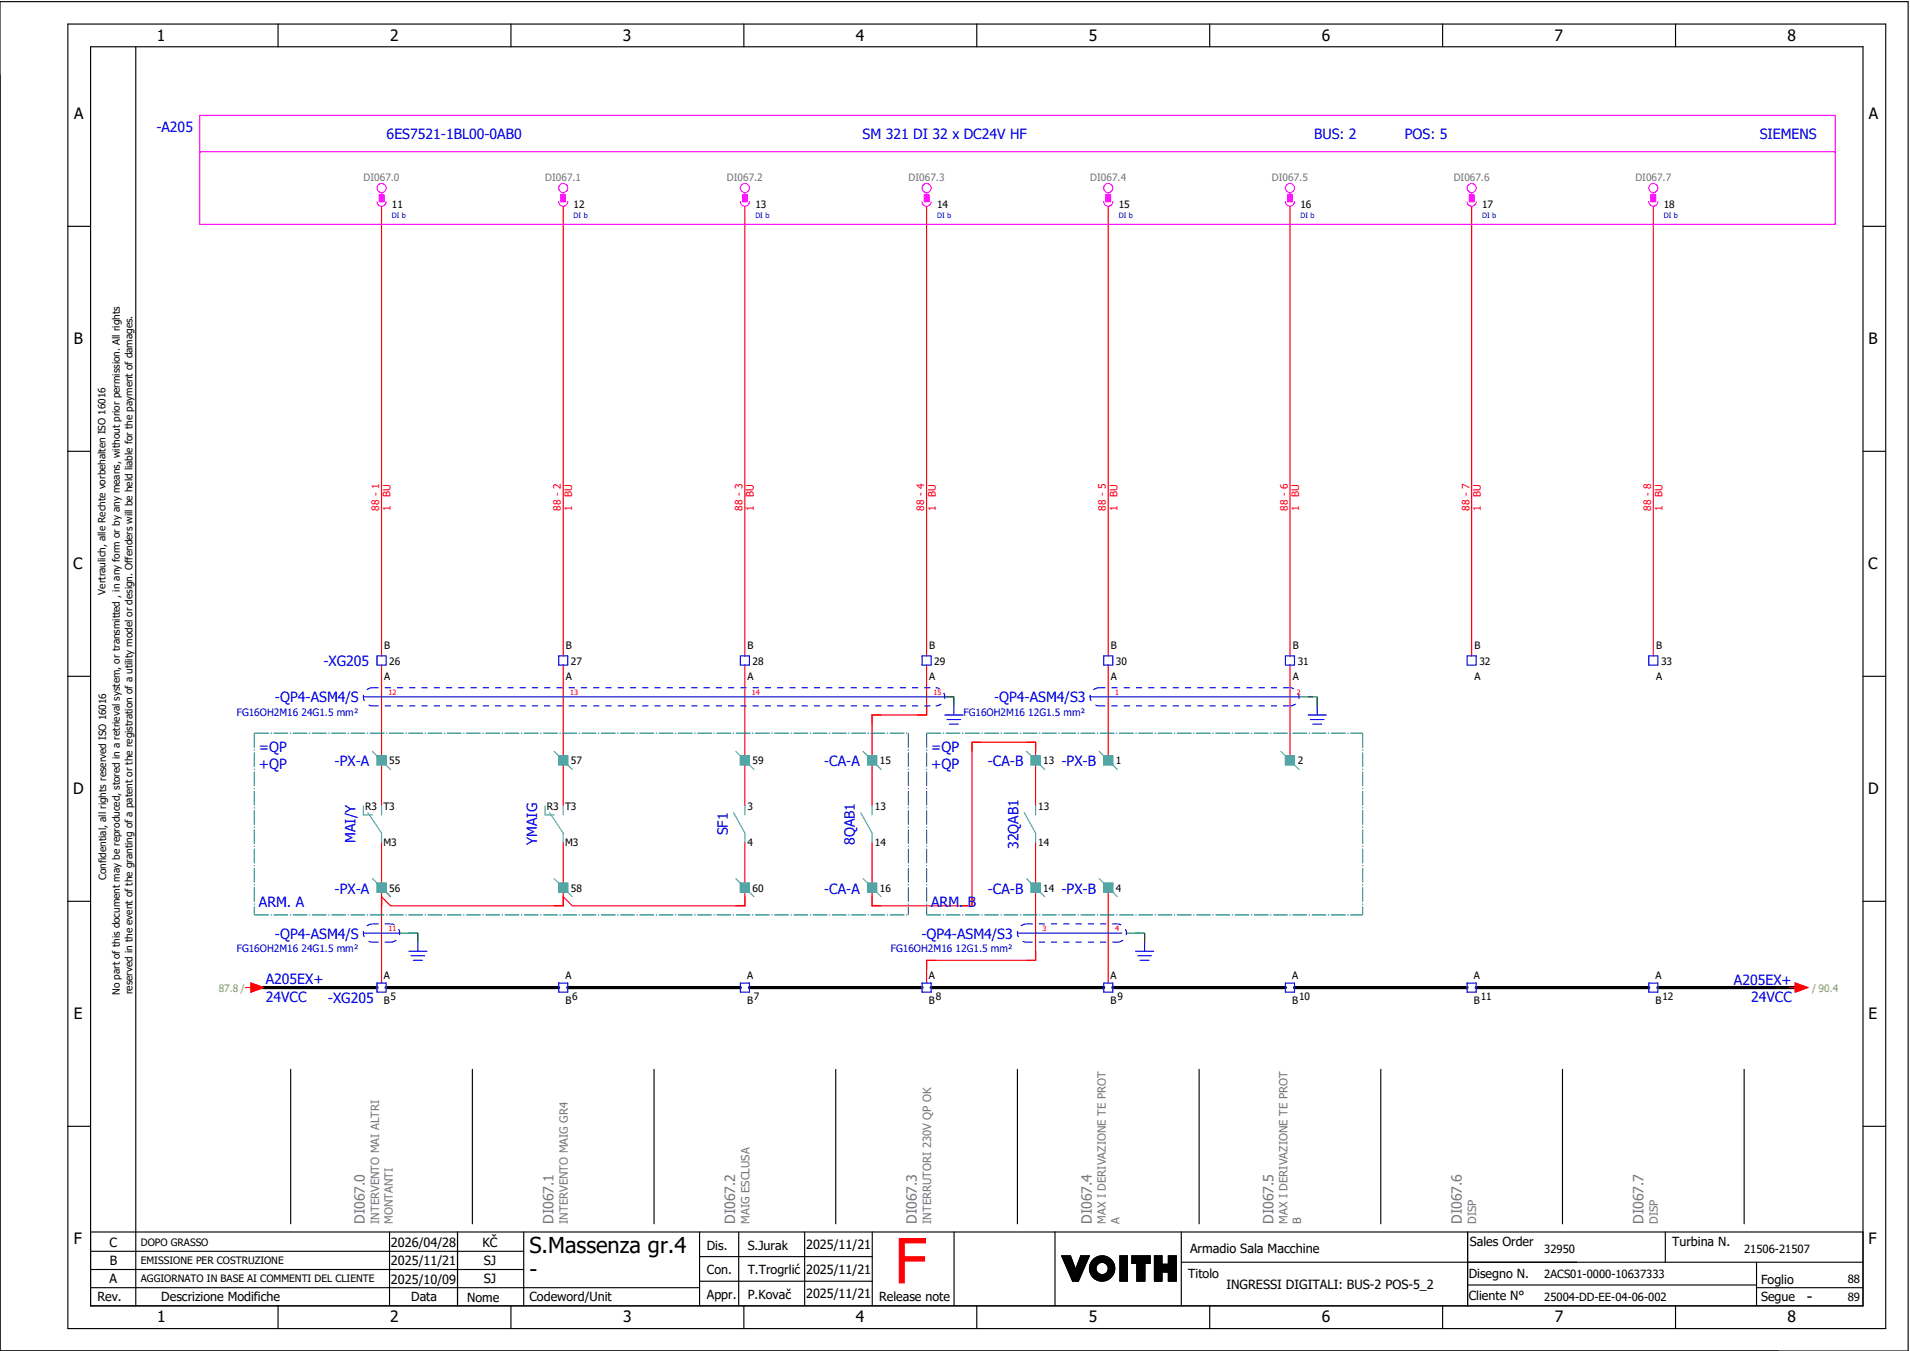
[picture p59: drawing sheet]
<svg xmlns="http://www.w3.org/2000/svg" width="421mm" height="297mm" viewBox="0 0 421 297" stroke-linecap="round" stroke-linejoin="round" font-family="sans-serif">
<defs><g id="words">
<text font-size="13.8" fill="#f00" x="196.9" y="282.5">F</text>
<g font-size="4.8">
<text x="116.6" y="275.8">S.Massenza gr.4</text>
<text x="116.6" y="281.1">-</text>
</g>
<g font-size="3.4">
<text x="34.5" y="9">1</text>
<text x="85.9" y="9">2</text>
<text x="137.1" y="9">3</text>
<text x="188.4" y="9">4</text>
<text x="239.7" y="9">5</text>
<text x="291" y="9">6</text>
<text x="342.3" y="9">7</text>
<text x="393.5" y="9">8</text>
<text x="16.3" y="26.2">A</text>
<text x="411.5" y="26.2">A</text>
<text x="16.2" y="75.8">B</text>
<text x="411.4" y="75.8">B</text>
<text x="16.1" y="125.3">C</text>
<text x="411.3" y="125.3">C</text>
<text x="16.1" y="174.8">D</text>
<text x="411.3" y="174.8">D</text>
<text x="16.2" y="224.4">E</text>
<text x="411.4" y="224.4">E</text>
<text x="16.2" y="273.9">F</text>
<text x="411.4" y="273.9">F</text>
<text x="397.8" y="286.6">-</text>
<text x="34.6" y="291">1</text>
<text x="85.9" y="291">2</text>
<text x="137.2" y="291">3</text>
<text x="188.4" y="291">4</text>
<text x="239.7" y="291">5</text>
<text x="291" y="291">6</text>
<text x="342.3" y="291">7</text>
<text x="393.6" y="291">8</text>
</g>
<g font-size="3.1" fill="#00f">
<text x="34.4" y="29">-A205</text>
<text x="85.1" y="30.6">6ES7521-1BL00-0AB0</text>
<text x="189.9" y="30.6">SM 321 DI 32 x DC24V HF</text>
<text x="289.3" y="30.6">BUS: 2</text>
<text x="309.3" y="30.6">POS: 5</text>
<text x="387.4" y="30.6">SIEMENS</text>
<text x="71.2" y="146.7">-XG205</text>
<text x="60.5" y="154.6">-QP4-ASM4/S</text>
<text x="218.8" y="154.6">-QP4-ASM4/S3</text>
<text x="57" y="165.5">=QP</text>
<text x="205" y="165.5">=QP</text>
<text x="57" y="169.3">+QP</text>
<text x="73.7" y="168.7">-PX-A</text>
<text x="181.5" y="168.7">-CA-A</text>
<text x="205" y="169.3">+QP</text>
<text x="217.5" y="168.7">-CA-B</text>
<text x="233.7" y="168.7">-PX-B</text>
<text x="78.2" y="185.6" transform="rotate(-90 78.2 185.6)">MAI/Y</text>
<text x="160.2" y="183.9" transform="rotate(-90 160.2 183.9)">SF1</text>
<text x="118.2" y="186" transform="rotate(-90 118.2 186)">YMAIG</text>
<text x="188.2" y="186" transform="rotate(-90 188.2 186)">8QAB1</text>
<text x="224.2" y="186.9" transform="rotate(-90 224.2 186.9)">32QAB1</text>
<text x="73.7" y="196.7">-PX-A</text>
<text x="181.5" y="196.7">-CA-A</text>
<text x="217.5" y="196.7">-CA-B</text>
<text x="233.7" y="196.7">-PX-B</text>
<text x="57" y="199.8">ARM. A</text>
<text x="205" y="199.8">ARM. B</text>
<text x="60.5" y="206.6">-QP4-ASM4/S</text>
<text x="202.8" y="206.6">-QP4-ASM4/S3</text>
<text x="58.5" y="216.6">A205EX+</text>
<text x="58.5" y="220.5">24VCC</text>
<text x="72.2" y="220.7">-XG205</text>
<text x="381.7" y="216.8">A205EX+</text>
<text x="385.5" y="220.5">24VCC</text>
</g>
<g font-size="3.1" fill="#767676">
<text x="80.4" y="269.4" transform="rotate(-90 80.4 269.4)">DI067.0</text>
<text x="121.9" y="269.4" transform="rotate(-90 121.9 269.4)">DI067.1</text>
<text x="161.9" y="269.4" transform="rotate(-90 161.9 269.4)">DI067.2</text>
<text x="201.9" y="269.4" transform="rotate(-90 201.9 269.4)">DI067.3</text>
<text x="240.4" y="269.4" transform="rotate(-90 240.4 269.4)">DI067.4</text>
<text x="280.4" y="269.4" transform="rotate(-90 280.4 269.4)">DI067.5</text>
<text x="321.9" y="269.4" transform="rotate(-90 321.9 269.4)">DI067.6</text>
<text x="361.9" y="269.4" transform="rotate(-90 361.9 269.4)">DI067.7</text>
</g>
<g font-size="2.8">
<text x="24.1" y="274.4">C</text>
<text x="86.1" y="274.4">2026/04/28</text>
<text x="106.2" y="274.4">KČ</text>
<text x="155.6" y="275.1">Dis.</text>
<text x="164.6" y="275.1">S.Jurak</text>
<text x="177.5" y="275">2025/11/21</text>
<text x="262" y="275.8">Armadio Sala Macchine</text>
<text x="323.6" y="274.3">Sales Order</text>
<text x="368.1" y="274.2">Turbina N.</text>
<text x="24.2" y="278.6">B</text>
<text x="86.1" y="278.6">2025/11/21</text>
<text x="106.5" y="278.6">SJ</text>
<text x="155.6" y="280.5">Con.</text>
<text x="164.6" y="280.5">T.Trogrlić</text>
<text x="177.5" y="280.4">2025/11/21</text>
<text x="261.6" y="281.3">Titolo</text>
<text x="323.4" y="281.2">Disegno N.</text>
<text x="21.4" y="286.5">Rev.</text>
<text x="24.1" y="282.5">A</text>
<text x="35.5" y="286.4">Descrizione Modifiche</text>
<text x="86.1" y="282.6">2025/10/09</text>
<text x="90.5" y="286.5">Data</text>
<text x="102.8" y="286.5">Nome</text>
<text x="106.5" y="282.5">SJ</text>
<text x="116.6" y="286.3">Codeword/Unit</text>
<text x="155.6" y="286">Appr.</text>
<text x="164.6" y="285.9">P.Kovač</text>
<text x="177.5" y="285.8">2025/11/21</text>
<text x="193.5" y="286.5">Release note</text>
<text x="270" y="283.8">INGRESSI DIGITALI: BUS-2 POS-5_2</text>
<text x="323.4" y="286.2">Cliente N°</text>
<text x="387.7" y="286.5">Segue</text>
<text x="387.7" y="282.6">Foglio</text>
</g>
<g font-size="2.5" fill="#767676">
<text x="83.5" y="269.4" transform="rotate(-90 83.5 269.4)">INTERVENTO MAI ALTRI</text>
<text x="86.5" y="269.4" transform="rotate(-90 86.5 269.4)">MONTANTI</text>
<text x="125" y="269.4" transform="rotate(-90 125 269.4)">INTERVENTO MAIG GR4</text>
<text x="165" y="269.4" transform="rotate(-90 165 269.4)">MAIG ESCLUSA</text>
<text x="205" y="269.4" transform="rotate(-90 205 269.4)">INTERRUTORI 230V QP OK</text>
<text x="243.5" y="269.4" transform="rotate(-90 243.5 269.4)">MAX I DERIVAZIONE TE PROT</text>
<text x="246.5" y="269.4" transform="rotate(-90 246.5 269.4)">A</text>
<text x="283.5" y="269.4" transform="rotate(-90 283.5 269.4)">MAX I DERIVAZIONE TE PROT</text>
<text x="286.5" y="269.4" transform="rotate(-90 286.5 269.4)">B</text>
<text x="325" y="269.4" transform="rotate(-90 325 269.4)">DISP</text>
<text x="365" y="269.4" transform="rotate(-90 365 269.4)">DISP</text>
</g>
<g font-size="2.5">
<text x="340" y="275.9">32950</text>
<text x="384" y="275.9">21506-21507</text>
<text x="340" y="281.4">2ACS01-0000-10637333</text>
<text x="340" y="286.4">25004-DD-EE-04-06-002</text>
<text x="406.8" y="282.4">88</text>
<text x="406.8" y="286.4">89</text>
</g>
<g font-size="2.2" fill="#767676">
<text x="80" y="39.9">DI067.0</text>
<text x="120" y="39.9">DI067.1</text>
<text x="160" y="39.9">DI067.2</text>
<text x="200" y="39.9">DI067.3</text>
<text x="240" y="39.9">DI067.4</text>
<text x="280" y="39.9">DI067.5</text>
<text x="320" y="39.9">DI067.6</text>
<text x="360" y="39.9">DI067.7</text>
</g>
<g font-size="2.2">
<text x="86.3" y="45.8">11</text>
<text x="126.3" y="45.8">12</text>
<text x="166.3" y="45.8">13</text>
<text x="206.3" y="45.8">14</text>
<text x="246.3" y="45.8">15</text>
<text x="286.3" y="45.8">16</text>
<text x="326.3" y="45.8">17</text>
<text x="366.3" y="45.8">18</text>
<text x="23.2" y="130.9" transform="rotate(-90 23.2 130.9)">Vertraulich, alle Rechte vorbehalten ISO 16016</text>
<text x="84.6" y="142.9">B</text>
<text x="124.6" y="142.9">B</text>
<text x="164.6" y="142.9">B</text>
<text x="204.6" y="142.9">B</text>
<text x="244.6" y="142.9">B</text>
<text x="284.6" y="142.9">B</text>
<text x="324.6" y="142.9">B</text>
<text x="364.6" y="142.9">B</text>
<text x="84.6" y="149.6">A</text>
<text x="85.7" y="146.3">26</text>
<text x="124.6" y="149.6">A</text>
<text x="125.7" y="146.3">27</text>
<text x="164.6" y="149.6">A</text>
<text x="165.7" y="146.3">28</text>
<text x="204.6" y="149.6">A</text>
<text x="205.7" y="146.3">29</text>
<text x="244.6" y="149.6">A</text>
<text x="245.7" y="146.3">30</text>
<text x="284.6" y="149.6">A</text>
<text x="285.7" y="146.3">31</text>
<text x="324.6" y="149.6">A</text>
<text x="325.7" y="146.3">32</text>
<text x="364.6" y="149.6">A</text>
<text x="365.7" y="146.3">33</text>
<text x="85.7" y="168.3">55</text>
<text x="125.7" y="168.3">57</text>
<text x="165.7" y="168.3">59</text>
<text x="193.7" y="168.3">15</text>
<text x="229.7" y="168.3">13</text>
<text x="245.7" y="168.3">1</text>
<text x="285.7" y="168.3">2</text>
<text x="80.4" y="178.3">R3</text>
<text x="84.4" y="178.3">T3</text>
<text x="120.4" y="178.3">R3</text>
<text x="124.4" y="178.3">T3</text>
<text x="164.6" y="178.3">3</text>
<text x="192.6" y="178.3">13</text>
<text x="228.6" y="178.3">13</text>
<text x="84.4" y="186.2">M3</text>
<text x="124.4" y="186.2">M3</text>
<text x="164.6" y="186.2">4</text>
<text x="192.6" y="186.2">14</text>
<text x="228.6" y="186.2">14</text>
<text x="23.4" y="193.7" transform="rotate(-90 23.4 193.7)">Confidential, all rights reserved ISO 16016</text>
<text x="85.7" y="196.3">56</text>
<text x="125.7" y="196.3">58</text>
<text x="165.7" y="196.3">60</text>
<text x="193.7" y="196.3">16</text>
<text x="229.7" y="196.3">14</text>
<text x="245.7" y="196.3">4</text>
<text x="84.5" y="215.4">A</text>
<text x="124.5" y="215.4">A</text>
<text x="164.5" y="215.4">A</text>
<text x="204.5" y="215.4">A</text>
<text x="244.5" y="215.4">A</text>
<text x="284.5" y="215.4">A</text>
<text x="324.5" y="215.4">A</text>
<text x="364.5" y="215.4">A</text>
<text x="26.4" y="219" transform="rotate(-90 26.4 219)">No part of this document may be reproduced, stored in a retrieval system, or transmitted , in any form or by any means, without prior permission. All rights</text>
<text x="29.2" y="218.9" transform="rotate(-90 29.2 218.9)">reserved in the event of the granting of a patent or the registration of a utility model or design. Offenders will be held liable for the payment of damages.</text>
<text x="84.5" y="220.9">B</text>
<text x="86" y="220">5</text>
<text x="124.5" y="220.9">B</text>
<text x="126" y="220">6</text>
<text x="164.5" y="220.9">B</text>
<text x="166" y="220">7</text>
<text x="204.5" y="220.9">B</text>
<text x="206" y="220">8</text>
<text x="244.5" y="220.9">B</text>
<text x="246" y="220">9</text>
<text x="284.5" y="220.9">B</text>
<text x="286" y="220">10</text>
<text x="324.5" y="220.9">B</text>
<text x="326" y="220">11</text>
<text x="364.5" y="220.9">B</text>
<text x="366" y="220">12</text>
<text x="31" y="274.2">DOPO GRASSO</text>
<text x="31" y="278.3">EMISSIONE PER COSTRUZIONE</text>
<text x="31" y="282.3">AGGIORNATO IN BASE AI COMMENTI DEL CLIENTE</text>
</g>
<g font-size="2.2" fill="#f00">
<text x="83.5" y="112.4" transform="rotate(-90 83.5 112.4)">88 - 1</text>
<text x="86" y="112.4" transform="rotate(-90 86 112.4)">1</text>
<text x="86" y="109.4" transform="rotate(-90 86 109.4)">BU</text>
<text x="123.5" y="112.4" transform="rotate(-90 123.5 112.4)">88 - 2</text>
<text x="126" y="112.4" transform="rotate(-90 126 112.4)">1</text>
<text x="126" y="109.4" transform="rotate(-90 126 109.4)">BU</text>
<text x="163.5" y="112.4" transform="rotate(-90 163.5 112.4)">88 - 3</text>
<text x="166" y="112.4" transform="rotate(-90 166 112.4)">1</text>
<text x="166" y="109.4" transform="rotate(-90 166 109.4)">BU</text>
<text x="203.5" y="112.4" transform="rotate(-90 203.5 112.4)">88 - 4</text>
<text x="206" y="112.4" transform="rotate(-90 206 112.4)">1</text>
<text x="206" y="109.4" transform="rotate(-90 206 109.4)">BU</text>
<text x="243.5" y="112.4" transform="rotate(-90 243.5 112.4)">88 - 5</text>
<text x="246" y="112.4" transform="rotate(-90 246 112.4)">1</text>
<text x="246" y="109.4" transform="rotate(-90 246 109.4)">BU</text>
<text x="283.5" y="112.4" transform="rotate(-90 283.5 112.4)">88 - 6</text>
<text x="286" y="112.4" transform="rotate(-90 286 112.4)">1</text>
<text x="286" y="109.4" transform="rotate(-90 286 109.4)">BU</text>
<text x="323.5" y="112.4" transform="rotate(-90 323.5 112.4)">88 - 7</text>
<text x="326" y="112.4" transform="rotate(-90 326 112.4)">1</text>
<text x="326" y="109.4" transform="rotate(-90 326 109.4)">BU</text>
<text x="363.5" y="112.4" transform="rotate(-90 363.5 112.4)">88 - 8</text>
<text x="366" y="112.4" transform="rotate(-90 366 112.4)">1</text>
<text x="366" y="109.4" transform="rotate(-90 366 109.4)">BU</text>
</g>
<g font-size="2.2" fill="#00f">
<text x="52.1" y="157.5">FG16OH2M16 24G1.5 mm²</text>
<text x="212.1" y="157.5">FG16OH2M16 12G1.5 mm²</text>
<text x="52.1" y="209.5">FG16OH2M16 24G1.5 mm²</text>
<text x="196.1" y="209.5">FG16OH2M16 12G1.5 mm²</text>
</g>
<g font-size="2.2" fill="#7ca552">
<text x="48.2" y="218.3">87.8 /</text>
<text x="399" y="218.3">/ 90.4</text>
</g>
<g font-size="1.6" fill="#00f">
<text x="86.3" y="47.9">DI b</text>
<text x="126.3" y="47.9">DI b</text>
<text x="166.3" y="47.9">DI b</text>
<text x="206.3" y="47.9">DI b</text>
<text x="246.3" y="47.9">DI b</text>
<text x="286.3" y="47.9">DI b</text>
<text x="326.3" y="47.9">DI b</text>
<text x="366.3" y="47.9">DI b</text>
</g>
<g font-size="1.6" fill="#f00">
<text x="85.5" y="152.9">12</text>
<text x="125.5" y="152.9">13</text>
<text x="165.5" y="152.9">14</text>
<text x="205.5" y="152.9">15</text>
<text x="245.5" y="152.9">1</text>
<text x="285.5" y="152.9">2</text>
<text x="85.5" y="204.9">11</text>
<text x="229.5" y="204.9">3</text>
<text x="245.5" y="204.9">4</text>
</g>
</g></defs>
<g fill="none" stroke="#000" stroke-width=".25">
<path d="M0 .4h420.1v297h-420.1zM14.9 5.3h400.3v287.2h-400.3zM19.9 10.3h390.3v277.2h-390.3zM29.9 10.4v277.1M61.2 5.3v5M112.5 5.3v5M163.8 5.3v5M215.1 5.3v5M266.3 5.3v5M317.6 5.3v5M368.9 5.3v5M14.9 49.8h5"/>
<path d="M410.2 49.8h5M14.9 99.3h5M410.2 99.3h5M14.9 148.9h5M410.2 148.9h5M14.9 198.4h5M410.2 198.4h5M64 235.4v34M104 235.4v34M144 235.4v34M184 235.4v34M224 235.4v34"/>
<path d="M264 235.4v34M304 235.4v34M344 235.4v34M384 235.4v34M14.9 247.9h5M410.2 247.9h5M19.9 271.2h390.3M19.9 279.5h95.4M19.9 275.4h95.4M85.8 271.2v16.3M100.7 271.2v16.3M115.3 271.2v16.3"/>
<path d="M154 271.2v16.3M154 276.6h38M162.6 271.2v16.3M177.2 271.2v16.3M192 271.2v16.3M210.1 271.2v16.3M232.3 271.1v16.3M233.7 276.4h2M233.7 276.4l2.5 5.6M233.8 276.4l-.1 .1M233.9 276.4l-.1 .2M234.1 276.4l-.3 .3"/>
<path d="M234.2 276.4l-.3 .4M234.4 276.4l-.5 .5M234.5 276.4l-.5 .6M234.7 276.4l-.7 .7M234.8 276.4l-.7 .8M235 276.4l-.9 .9M235.1 276.4l-.9 1M235.3 276.4l-1.1 1.1M235.4 276.4l-1.2 1.2M235.6 276.4l-1.3 1.3M235.7 276.4l1.1 3 1.1-3h1.9l-2.4 5.6h-1.2M235.7 276.5l-1.4 1.3"/>
<path d="M235.7 276.6l-1.3 1.3M235.8 276.7l-1.4 1.3M235.8 276.8l-1.3 1.3M235.9 276.9l-1.4 1.4M235.9 277l-1.3 1.4M235.9 277.1l-1.3 1.4M236 277.3l-1.3 1.3M236 277.4l-1.3 1.3M236.1 277.5l-1.3 1.3M236.1 277.6l-1.3 1.3M236.1 277.7l-1.3 1.3M236.2 277.8l-1.3 1.3"/>
<path d="M236.2 277.9l-1.3 1.3M236.3 278l-1.3 1.3M236.3 278.1l-1.3 1.3M236.3 278.2l-1.2 1.3M236.4 278.3l-1.3 1.3M236.4 278.4l-1.2 1.3M236.5 278.6l-1.3 1.2M236.5 278.7l-1.2 1.2M236.6 278.8l-1.3 1.2M236.6 278.9l-1.3 1.2M236.6 279l-1.2 1.2M236.7 279.1l-1.3 1.2"/>
<path d="M236.7 279.2l-1.2 1.3M236.8 279.3l-1.3 1.3M238 276.4l-.1 .1M238.1 276.4l-.3 .4M238.3 276.4l-.6 .6M238.4 279.8l-2.2 2.2M238.4 276.4l-.8 .8M238.5 279.5l-2.4 2.4M238.6 276.4l-1.1 1.1M238.6 279.3l-2.5 2.5M238.7 279l-2.7 2.7M238.7 276.4l-1.2 1.3"/>
<path d="M238.8 278.7l-2.8 2.9M238.9 276.4l-1.5 1.6M239 278.5l-3.1 3M239 276.4l-1.7 1.8M239.1 278.2l-3.2 3.2M239.2 276.4l-2 2.1M239.2 277.9l-3.4 3.4M239.3 277.7l-3.5 3.5M239.3 276.4l-2.2 2.3M239.4 277.4l-3.6 3.7M239.5 276.4l-2.5 2.5M239.5 277.1l-3.8 3.9"/>
<path d="M239.6 276.4l-2.7 2.8M239.7 276.9l-4 4M239.8 276.6l-4.2 4.2M239.8 276.4l-4.2 4.3M241.1 276.9l-.8 .8M241.3 279.3l-1.2 1.1M241.3 279.1l-1.2 1.2M241.3 279.4l-1.1 1.1M241.3 278.9l-1.3 1.3M241.3 279.5l-1.1 1.1M241.4 279.7l-1.1 1M241.4 278.7l-1.4 1.4"/>
<path d="M241.4 279.8l-1 1M241.4 276.7l-1.3 1.3M241.5 279.9l-1.1 1M241.5 280l-1 1M241.7 276.6l-1.7 1.7M241.9 276.5l-1.9 2M242.1 276.5l-2.2 2.2M242.3 276.5l-2.4 2.4M242.5 276.4l-2.6 2.6M242.6 276.4l-2.7 2.8M242.8 276.4l-2.9 3M242.9 276.5l-3 3"/>
<path d="M243 276.5l-3.1 3.1M243.2 276.5l-3.3 3.3M243.3 276.5l-3.4 3.4M243.4 276.6l-3.4 3.4M243.5 276.6l-1.4 1.4M243.6 276.6l-1.3 1.3M243.7 276.7l-1.2 1.2M243.9 276.7l-1.2 1.2M244 276.8l-1.2 1.1M244 276.8l-1.1 1.1M244.1 276.9l-1 1.1M244.2 276.9l-1 1.1"/>
<path d="M244.3 277l-1 1M244.4 277.1l-1 1M244.5 277.1l-1 1.1M244.6 277.2l-1.1 1M244.6 277.3l-1 1M244.7 277.4l-1 1M244.8 277.4l-1 1.1M244.8 277.5l-1 1.1M244.9 277.6l-1 1.1M245 277.7l-1.1 1.1M245 277.8l-1.1 1.1M245.1 277.9l-1.1 1.1"/>
<path d="M245.1 278l-1.1 1.1M245.2 278.1l-1.2 1.2M245.2 278.2l-1.2 1.3M245.3 278.3l-1.4 1.4M245.3 278.4l-1.5 1.5M245.3 278.5l-3.4 3.4M245.4 279.9l-2.1 2M245.4 278.7l-3.3 3.3M245.4 279.7l-2.3 2.3M245.4 278.8l-3.2 3.2M245.4 278.9l-3.1 3.1M245.4 279.5l-2.5 2.5"/>
<path d="M245.4 279.1l-2.9 2.9M245.4 279.4l-2.6 2.6M245.4 279.2l-2.8 2.8M246.6 276.4h1.6v5.6h-1.6zM246.6 276.4v.1M246.8 276.4l-.2 .3M246.9 276.4l-.3 .4M247.1 276.4l-.5 .6M247.2 276.4l-.6 .7M247.4 276.4l-.8 .9M247.5 276.4l-.9 1M247.7 276.4l-1.1 1.2"/>
<path d="M247.8 276.4l-1.2 1.3M248 276.4l-1.4 1.5M248.1 276.4l-1.5 1.6M248.2 280l-1.6 1.6M248.2 279.8l-1.6 1.7M248.2 279.7l-1.6 1.6M248.2 279.5l-1.6 1.7M248.2 279.4l-1.6 1.6M248.2 279.2l-1.6 1.7M248.2 277.4l-1.6 1.7M248.2 277.3l-1.6 1.6M248.2 277.1l-1.6 1.7"/>
<path d="M248.2 277l-1.6 1.6M248.2 276.8l-1.6 1.7M248.2 276.7l-1.6 1.6M248.2 276.5l-1.6 1.7M248.2 278l-1.6 1.7M248.2 277.9l-1.6 1.6M248.2 277.7l-1.6 1.7M248.2 277.6l-1.6 1.6M248.2 279.1l-1.6 1.6M248.2 278.9l-1.6 1.7M248.2 278.8l-1.6 1.6M248.2 278.6l-1.6 1.7"/>
<path d="M248.2 278.5l-1.6 1.6M248.2 278.3l-1.6 1.7M248.2 278.2l-1.6 1.6M249.2 276.4v.1M249.4 276.4l-.2 .2M249.5 276.4l-.3 .4M249.7 276.4l-.5 .5M249.8 276.4l-.6 .7M250 276.4l-.8 .8M250.1 276.4l-.9 1M250.3 278.1h-1.1v-1.7h4v1.7h-1.1v3.9h-1.8M250.3 278.1v3.9"/>
<path d="M250.3 276.4l-1.1 1.2M250.4 276.4l-1.2 1.3M250.6 276.4l-1.4 1.5M250.7 276.4l-1.5 1.6M250.9 276.4l-1.7 1.7M251 276.4l-1.6 1.7M251.2 276.4l-1.7 1.7M251.3 276.4l-1.6 1.7M251.5 276.4l-1.7 1.7M251.6 276.4l-1.6 1.7M251.8 276.4l-1.7 1.7M251.9 276.4l-1.6 1.7"/>
<path d="M252.1 279.9l-1.8 1.8M252.1 278.6l-1.8 1.8M252.1 278.4l-1.8 1.8M252.1 278.3l-1.8 1.8M252.1 279.2l-1.8 1.8M252.1 279l-1.8 1.8M252.1 278.9l-1.8 1.8M252.1 278.7l-1.8 1.8M252.1 279.3l-1.8 1.8M252.1 279.8l-1.8 1.8M252.1 279.6l-1.8 1.8M252.1 279.5l-1.8 1.8"/>
<path d="M252.1 276.4l-1.8 1.9M252.2 276.4l-1.9 2M252.4 276.4l-2.1 2.2M252.5 276.4l-2.2 2.3M252.7 276.4l-2.4 2.5M252.8 276.4l-2.5 2.6M253 276.4l-2.7 2.8M253.1 276.4l-2.8 2.9M253.2 277.4l-.7 .7M253.2 276.7l-2.9 2.9M253.2 276.5l-2.9 3M253.2 277.3l-.8 .8"/>
<path d="M253.2 277.1l-1 1M253.2 277l-2.9 2.9M253.2 276.8l-2.9 3M253.2 278l-.1 .1M253.2 277.9l-.2 .2M253.2 277.7l-.4 .4M253.2 277.6l-.5 .5M254.2 276.4v5.6M254.2 276.4h1.6M254.2 276.4v.1M254.3 276.4l-.1 .2M254.5 276.4l-.3 .4"/>
<path d="M254.6 276.4l-.4 .5M254.8 276.4l-.6 .7M254.9 276.4l-.7 .8M255.1 276.4l-.9 1M255.2 276.4l-1 1.1M255.4 276.4l-1.2 1.3M255.5 276.4l-1.3 1.4M255.7 276.4l-1.5 1.6M255.8 277.5l-1.6 1.7M255.8 277.4l-1.6 1.6M255.8 277.2l-1.6 1.7M255.8 277.1l-1.6 1.6"/>
<path d="M255.8 276.9l-1.6 1.7M255.8 276.8l-1.6 1.6M255.8 276.6l-1.6 1.7M255.8 276.5l-1.6 1.6M255.8 276.4v1.9M255.8 278l-1.6 1.6M255.8 277.8l-1.6 1.7M255.8 277.7l-1.6 1.6M255.8 278.3l-1.6 1.6M255.8 278.1l-1.6 1.7M255.9 278.3l-1.7 1.8M256.1 278.3l-1.9 1.9"/>
<path d="M256.2 278.3l-2 2.1M256.4 278.3l-2.2 2.2M256.5 278.3l-2.3 2.4M256.7 278.3l-2.5 2.5M256.8 278.3l-2.6 2.7M257 278.3l-2.8 2.8M257.1 278.3l-2.9 3M257.3 276.4l-.1 .2M257.5 276.4l-.3 .3M257.6 276.4l-.4 .5M257.8 276.4l-.6 .6M257.9 276.4l-.7 .8"/>
<path d="M258.1 276.4l-.9 .9M258.2 276.4l-1 1.1M258.4 276.4l-1.2 1.2M258.5 276.4l-1.3 1.4M258.7 276.4l-1.5 1.5M258.8 276.4l-1.6 1.7M259 276.4h-1.8v1.9h-1.4M259 276.4v5.6h-1.8v-2M259 276.5l-1.8 1.7M259 277.5l-2.5 2.5M259 277.4l-2.7 2.6M259 277.1l-3 2.9"/>
<path d="M259 276.9l-3.1 3.1M259 277.2l-2.8 2.8M259 276.8l-4.8 4.8M259 276.6l-4.8 4.8M259 279l-1.8 1.8M259 278.9l-1.8 1.7M259 278.7l-1.8 1.8M259 278.6l-1.8 1.7M259 278.4l-1.8 1.8M259 278.3l-1.8 1.7M259 278.1l-1.9 1.9M259 278l-2.1 2"/>
<path d="M259 277.8l-2.2 2.2M259 277.7l-2.4 2.3M259 279.3l-1.8 1.8M259 279.2l-1.8 1.7M259 279.9l-1.8 1.8M259 279.8l-1.8 1.7M259 279.6l-1.8 1.8M259 279.5l-1.8 1.7M260.1 271.2v16.3M260.1 277.9h150.1M323.1 271.2v16.3M366.6 271.2v6.7"/>
<path d="M386.7 277.9v9.6M19.9 283.5h134.1M61.2 287.5v5M112.5 287.5v5M154 282h38M163.8 287.5v5M215.1 287.5v5M237.5 281.9l-.1 .1M237.6 281.7l-.4 .3M237.7 281.4l-.6 .6M237.8 281.1l-.9 .9M237.9 280.9l-1.1 1.1"/>
<path d="M238 280.6l-1.4 1.4M238.2 280.3l-1.7 1.7M238.3 280.1l-2 1.9M241.6 280l-1 1.1M241.6 280.1l-1 1M241.7 280.2l-1 1M241.8 280.3l-1 1M241.9 280.3l-1 1.1M242 280.4l-1.1 1M242.1 280.4l-1.1 1.1M242.2 280.5l-1.1 1.1M242.3 280.5l-1.1 1.1"/>
<path d="M242.4 280.6l-1.1 1.1M242.6 280.6l-1.2 1.1M242.7 280.6l-1.2 1.2M242.9 280.6l-1.3 1.2M243.1 280.5l-1.4 1.4M243.3 280.4l-1.5 1.5M245.1 280.6l-1.1 1M245.2 280.3l-1.5 1.5M245.3 280.1l-1.8 1.8M248.2 281.6l-.4 .4M248.2 281.5l-.5 .5M248.2 281.9l-.1 .1"/>
<path d="M248.2 281.8l-.2 .2M248.2 281.3l-.7 .7M248.2 281.2l-.8 .8M248.2 281l-1 1M248.2 280.9l-1.1 1.1M248.2 280.7l-1.3 1.3M248.2 280.6l-1.4 1.4M248.2 280.4l-1.6 1.6M248.2 280.3l-1.6 1.6M248.2 280.1l-1.6 1.7M252.1 281.3l-.8 .7M252.1 281.1l-.9 .9"/>
<path d="M252.1 281l-1.1 1M252.1 280.8l-1.2 1.2M252.1 280.7l-1.4 1.3M252.1 280.5l-1.5 1.5M252.1 280.4l-1.7 1.6M252.1 280.2l-1.8 1.8M252.1 280.1l-1.8 1.8M252.1 281.7l-.3 .3M252.1 281.6l-.5 .4M252.1 281.4l-.6 .6M252.1 281.9l-.2 .1M255.8 280v2h-1.6"/>
<path d="M255.8 280.7l-1.3 1.3M255.8 280.5l-1.5 1.5M255.8 280.1l-1.6 1.6M255.8 280.4l-1.6 1.6M255.8 280h1.4M255.8 281.9l-.1 .1M255.8 281.7l-.3 .3M255.8 281.6l-.4 .4M255.8 281.4l-.6 .6M255.8 281.3l-.7 .7M255.8 281.1l-.9 .9M255.8 281l-1 1"/>
<path d="M255.8 280.8l-1.2 1.2M255.8 280.2l-1.6 1.7M259 281.9l-.2 .1M259 281.7l-.3 .3M259 281.6l-.5 .4M259 281.4l-.6 .6M259 281.3l-.8 .7M259 281.1l-.9 .9M259 281l-1.1 1M259 280.8l-1.2 1.2M259 280.7l-1.4 1.3M259 280.5l-1.5 1.5"/>
<path d="M259 280.4l-1.7 1.6M259 280.2l-1.8 1.8M259 280.1l-1.8 1.7M266.3 287.5v5M317.6 287.5v5M323.1 282.9h63.6M368.9 287.5v5M386.7 283.5h23.5"/>
<circle cx="242.6" cy="279.2" r="1.35"/>
<circle cx="242.6" cy="279.2" r="2.79"/>
</g>
<path d="M208 153.4h2M210 153.4v2M88 205.4h4M92 205.4v2" fill="none" stroke="#00be00" stroke-width=".25" stroke-dasharray="3.2 .4 .3 .4"/>
<g fill="none" stroke="#f00" stroke-width=".25">
<path d="M84 45.4v99M124 45.4v99M164 45.4v99M204 45.4v99M244 45.4v99M284 45.4v99M324 45.4v99M364 45.4v99M84 146.4v20M124 146.4v20M164 146.4v20M204 146.4v11h-12v9"/>
<path d="M244 146.4v20M284 146.4v20M84 168.4v9M124 168.4v9M164 168.4v9M192 168.4v9M228 166.4v-3h-14v36h-22v-3M228 168.4v9M84 185.4v9M86 197.4l-2-2v21M124 196.4v3h-38l-2-2M124 185.4v9"/>
<path d="M164 196.4v3h-38l-2-2M164 185.4v9M192 185.4v9M228 196.4v15h-24v5M228 185.4v9M244 196.4v20M54 217.4h1.2M55.2 216.4l2.8 1-2.8 1zM394 217.4h1.2M395.2 216.4l2.8 1-2.8 1z"/>
</g>
<path d="M208 153.4h2M210 153.4v2M286 153.4h4M288 153.4h2M290 153.4v2M90 205.4h2M92 205.4v2M248 205.4h4M250 205.4h2M252 205.4v2" fill="none" stroke="#00be00" stroke-width=".25" stroke-dasharray="3.2 .4 .3 .4" stroke-linecap="butt"/>
<path d="M56 217.4h27M85 217.4h38M125 217.4h38M165 217.4h38M205 217.4h38M245 217.4h38M285 217.4h38M325 217.4h38M365 217.4h31" fill="none" stroke="#000" stroke-width=".7"/>
<g fill="none" stroke="#f0f" stroke-width=".25">
<path d="M44 25.4h360v24h-360zM44 33.4h360M83 44.4a1 1 0 0 0 1 1 1 1 0 0 0 1-1M83.5 42.9h1v1.5h-1zM84 42.4v.5M123 44.4a1 1 0 0 0 1 1 1 1 0 0 0 1-1M123.5 42.9h1v1.5h-1zM124 42.4v.5M163 44.4a1 1 0 0 0 1 1 1 1 0 0 0 1-1M163.5 42.9h1v1.5h-1zM164 42.4v.5M203 44.4a1 1 0 0 0 1 1 1 1 0 0 0 1-1"/>
<path d="M203.5 42.9h1v1.5h-1zM204 42.4v.5M243 44.4a1 1 0 0 0 1 1 1 1 0 0 0 1-1M243.5 42.9h1v1.5h-1zM244 42.4v.5M283 44.4a1 1 0 0 0 1 1 1 1 0 0 0 1-1M283.5 42.9h1v1.5h-1zM284 42.4v.5M323 44.4a1 1 0 0 0 1 1 1 1 0 0 0 1-1M323.5 42.9h1v1.5h-1zM324 42.4v.5M363 44.4a1 1 0 0 0 1 1 1 1 0 0 0 1-1"/>
<path d="M363.5 42.9h1v1.5h-1zM364 42.4v.5"/>
<circle cx="84" cy="41.4" r="1"/>
<circle cx="124" cy="41.4" r="1"/>
<circle cx="164" cy="41.4" r="1"/>
<circle cx="204" cy="41.4" r="1"/>
<circle cx="244" cy="41.4" r="1"/>
<circle cx="284" cy="41.4" r="1"/>
<circle cx="324" cy="41.4" r="1"/>
<circle cx="364" cy="41.4" r="1"/>
</g>
<g fill="#f0f" stroke="#f0f" stroke-width=".22">
<path d="M83.5 42.9h1v1.5h-1z"/>
<path d="M123.5 42.9h1v1.5h-1z"/>
<path d="M163.5 42.9h1v1.5h-1z"/>
<path d="M203.5 42.9h1v1.5h-1z"/>
<path d="M243.5 42.9h1v1.5h-1z"/>
<path d="M283.5 42.9h1v1.5h-1z"/>
<path d="M323.5 42.9h1v1.5h-1z"/>
<path d="M363.5 42.9h1v1.5h-1z"/>
</g>
<g fill="none" stroke="#00f" stroke-width=".25">
<path d="M80 153.4h128M83 144.4h2v2h-2zM123 144.4h2v2h-2zM163 144.4h2v2h-2zM203 144.4h2v2h-2zM208 157.4h4M208.5 158.4h3M209 159.4h2M210 155.4v2M240 153.4h46M243 144.4h2v2h-2zM283 144.4h2v2h-2z"/>
<path d="M288 157.4h4M288.5 158.4h3M289 159.4h2M290 155.4v2M323 144.4h2v2h-2zM363 144.4h2v2h-2zM80 205.4h8M83 216.4h2v2h-2zM90 209.4h4M90.5 210.4h3M91 211.4h2M92 207.4v2"/>
<path d="M123 216.4h2v2h-2zM163 216.4h2v2h-2zM203 216.4h2v2h-2zM224 205.4h23M243 216.4h2v2h-2zM250 209.4h4M250.5 210.4h3M251 211.4h2M252 207.4v2M283 216.4h2v2h-2zM323 216.4h2v2h-2zM363 216.4h2v2h-2z"/>
</g>
<path d="M56 161.4h144M56 161.4v40M200 161.4v40M204 161.4h96M204 161.4v40M300 161.4v40M56 201.4h144M204 201.4h96" fill="none" stroke="#007f7f" stroke-width=".25" stroke-dasharray="3.2 .4 .3 .4" stroke-linecap="butt"/>
<g fill="#52a5a5" stroke="#52a5a5" stroke-width=".22">
<path d="M83 166.4h2v2h-2z"/>
<path d="M123 166.4h2v2h-2z"/>
<path d="M163 166.4h2v2h-2z"/>
<path d="M191 166.4h2v2h-2z"/>
<path d="M243 166.4h2v2h-2z"/>
<path d="M283 166.4h2v2h-2z"/>
<path d="M83 194.4h2v2h-2z"/>
<path d="M123 194.4h2v2h-2z"/>
<path d="M163 194.4h2v2h-2z"/>
<path d="M191 194.4h2v2h-2z"/>
<path d="M243 194.4h2v2h-2z"/>
<path d="M227 166.4h2v2h-2z"/>
<path d="M227 194.4h2v2h-2z"/>
</g>
<g fill="none" stroke="#52a5a5" stroke-width=".25">
<path d="M80 177.4v2h2M81 178.9l3 4.5v2M82 165.4l1 1M83 166.4v2h2M83 166.4h2v2M84 177.4v2M85 168.4l1 1M120 177.4v2h2M121 178.9l3 4.5v2M122 165.4l1 1M123 166.4v2h2M123 166.4h2v2"/>
<path d="M124 177.4v2M125 168.4l1 1M161.5 178.9l2.5 4.5v2M162 165.4l1 1M163 166.4v2h2M163 166.4h2v2M164 177.4v2M165 168.4l1 1M189.5 178.9l2.5 4.5v2M190 165.4l1 1M191 166.4v2h2M191 166.4h2v2"/>
<path d="M192 177.4v2M193 168.4l1 1M225.5 178.9l2.5 4.5v2M226 165.4l1 1M227 166.4v2h2M227 166.4h2v2M228 177.4v2M229 168.4l1 1M242 165.4l1 1M243 166.4v2h2M243 166.4h2v2M245 168.4l1 1"/>
<path d="M282 165.4l1 1M283 166.4v2h2M283 166.4h2v2M285 168.4l1 1M82 193.4l1 1M83 194.4h2v2M83 194.4v2h2M85 196.4l1 1M122 193.4l1 1M123 194.4h2v2M123 194.4v2h2M125 196.4l1 1"/>
<path d="M162 193.4l1 1M163 194.4h2v2M163 194.4v2h2M165 196.4l1 1M190 193.4l1 1M191 194.4h2v2M191 194.4v2h2M193 196.4l1 1M226 193.4l1 1M227 194.4v2h2M227 194.4h2v2M229 196.4l1 1"/>
<path d="M242 193.4l1 1M243 194.4h2v2M243 194.4v2h2M245 196.4l1 1"/>
</g>
<g fill="none" stroke="#00f" stroke-width=".25" stroke-dasharray="1.4 1.4" stroke-linecap="butt">
<path d="M82 155.4h124M82 151.4h124M82 151.4a2 2 0 0 0-2 2 2 2 0 0 0 2 2M206 155.4a2 2 0 0 0 2-2 2 2 0 0 0-2-2M242 155.4h42M242 151.4h42M242 151.4a2 2 0 0 0-2 2 2 2 0 0 0 2 2M284 155.4a2 2 0 0 0 2-2 2 2 0 0 0-2-2M82 207.4h4M82 203.4h4M82 203.4a2 2 0 0 0-2 2 2 2 0 0 0 2 2M86 207.4a2 2 0 0 0 2-2 2 2 0 0 0-2-2"/>
<path d="M226 207.4h20M226 203.4h20M226 203.4a2 2 0 0 0-2 2 2 2 0 0 0 2 2M246 207.4a2 2 0 0 0 2-2 2 2 0 0 0-2-2"/>
</g>
<g fill="#f00" stroke="#f00" stroke-width=".22">
<path d="M55.2 216.4l2.8 1-2.8 1z"/>
<path d="M395.2 216.4l2.8 1-2.8 1z"/>
</g>
<use href="#words"/>
</svg>
